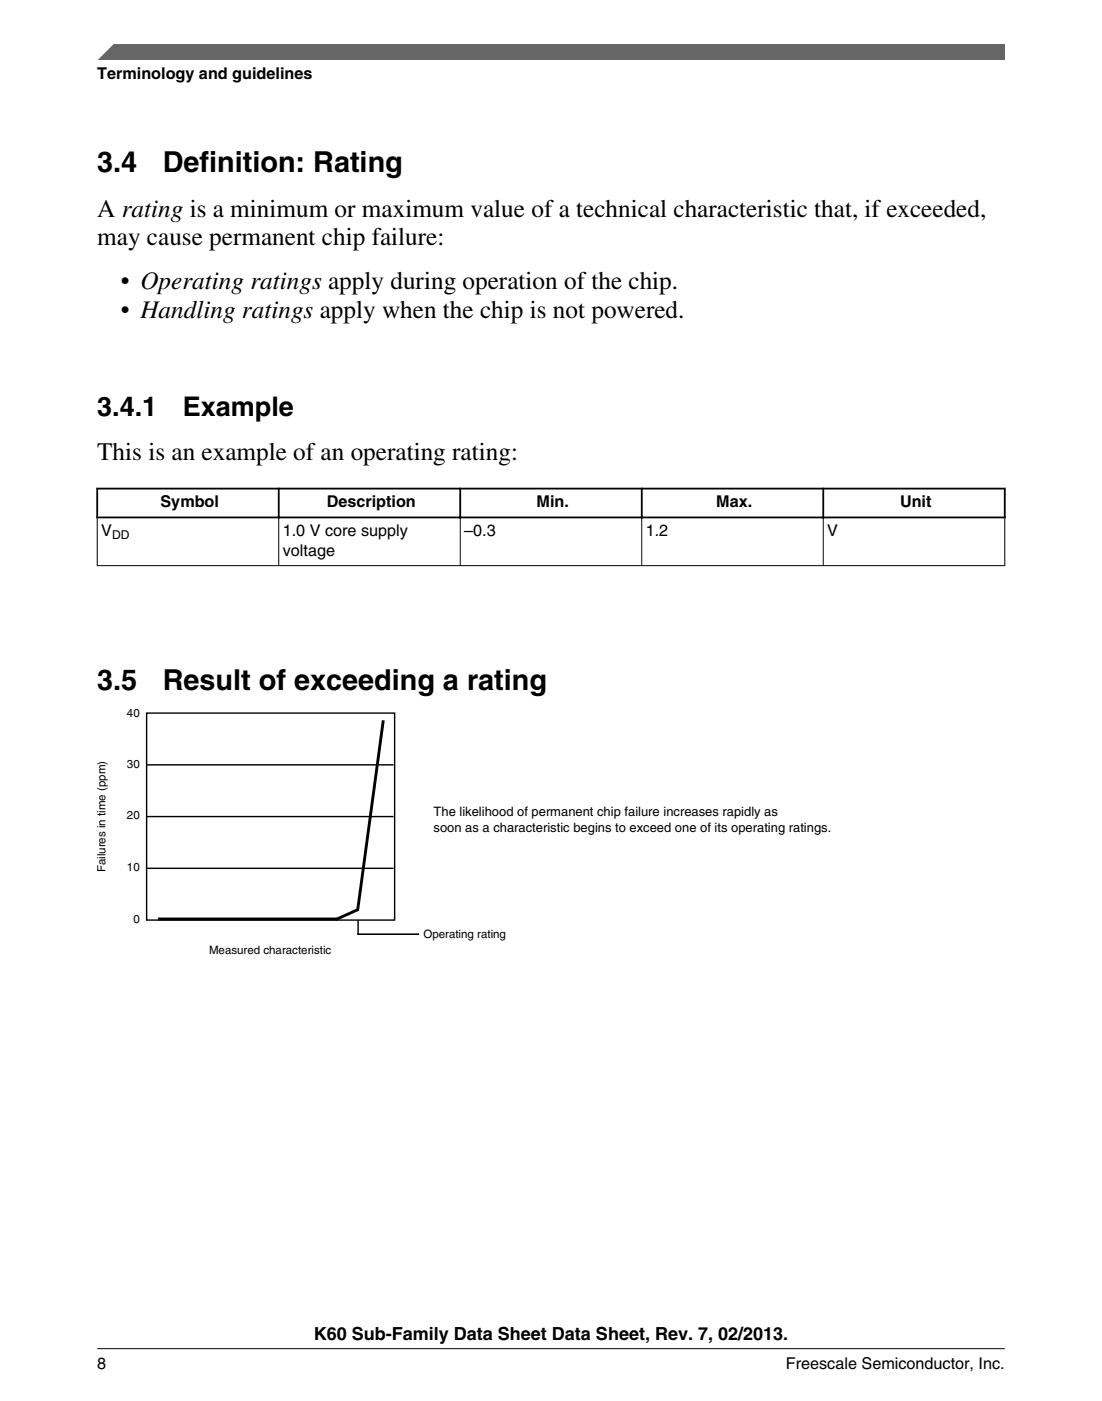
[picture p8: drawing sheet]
<svg xmlns="http://www.w3.org/2000/svg" width="216mm" height="274mm" viewBox="0 0 216 274" stroke-linecap="round" stroke-linejoin="round" font-family="sans-serif">
<defs><g id="words">
<g font-size="5.6">
<text x="19" y="33.7">3.4</text>
<text x="31.9" y="33.7">Definition: Rating</text>
<text x="19" y="135.1">3.5</text>
<text x="31.9" y="135.1">Result of exceeding a rating</text>
</g>
<g font-size="5.3">
<text x="19.1" y="81.4">3.4.1</text>
<text x="35.8" y="81.4">Example</text>
</g>
<g font-size="4.9">
<text x="19.1" y="42.4">A rating is a minimum or maximum value of a technical characteristic that, if exceeded,</text>
<text x="19.1" y="48.1">may cause permanent chip failure:</text>
<text x="23.7" y="56.7">• Operating ratings apply during operation of the chip.</text>
<text x="23.7" y="62.3">• Handling ratings apply when the chip is not powered.</text>
<text x="19.1" y="90">This is an example of an operating rating:</text>
</g>
<text font-size="3.5" x="61.5" y="262.3">K60 Sub-Family Data Sheet Data Sheet, Rev. 7, 02/2013.</text>
<g font-size="3.2">
<text x="19" y="15.5">Terminology and guidelines</text>
<text x="31.4" y="99.3">Symbol</text>
<text x="64" y="99.3">Description</text>
<text x="105.1" y="99.3">Min.</text>
<text x="140.3" y="99.3">Max.</text>
<text x="176.3" y="99.3">Unit</text>
<text x="19.8" y="105">V</text>
<text x="55.4" y="105">1.0 V core supply</text>
<text x="91" y="105">–0.3</text>
<text x="126.5" y="105">1.2</text>
<text x="162.1" y="105">V</text>
<text x="55.4" y="108.8">voltage</text>
<text x="19.1" y="268">8</text>
<text x="154" y="268">Freescale Semiconductor, Inc.</text>
</g>
<g font-size="2.5">
<text x="84.9" y="159.7">The likelihood of permanent chip failure increases rapidly as</text>
<text x="84.9" y="162.9">soon as a characteristic begins to exceed one of its operating ratings.</text>
</g>
<text font-size="2.4" x="22" y="105.6">DD</text>
<g font-size="2.3">
<text x="24.9" y="140.3">40</text>
<text x="24.9" y="150.4">30</text>
<text x="24.9" y="160.5">20</text>
<text x="20.7" y="170.8" transform="rotate(-90 20.7 170.8)">Failures in time (ppm)</text>
<text x="24.9" y="170.6">10</text>
<text x="26.1" y="180.7">0</text>
<text x="83" y="183.7">Operating rating</text>
<text x="41" y="186.8">Measured characteristic</text>
</g>
</g></defs>
<path d="M18.9 95.7h178.1M19 95.5v6M54.6 95.5v6M90.2 95.5v6M125.7 95.5v6M161.3 95.5v6M196.8 95.5v6M18.9 101.3h178.1" fill="none" stroke="#000" stroke-width=".35"/>
<path d="M19 110.8h177.9M19 101.5v9.3M54.6 101.1v9.7M90.2 101.1v9.7M125.7 101.1v9.7M161.3 101.1v9.7M196.8 101.5v9.3" fill="none" stroke="#000" stroke-width=".2"/>
<path d="M28.7 139.6h48.6v40.6h-48.6z" fill="none" stroke="#000" stroke-width=".27"/>
<path d="M28.7 149.8h48.4M28.7 159.9h48.4M28.7 170h48.4M70.2 180.1v3" fill="none" stroke="#000" stroke-width=".28"/>
<path d="M70 182.9h12.1" fill="none" stroke="#000" stroke-width=".31"/>
<path d="M75.1 141l-5 37.3M30.9 179.9h35.1M70.1 178.1l-4.3 1.9" fill="none" stroke="#000" stroke-width=".56"/>
<path d="M19 11.7l5.7-3.1 172.2 .1v3z" fill="#666"/>
<path d="M22.5 8.6l-3.1 3.1" fill="none" stroke="#666" stroke-width=".28"/>
<path d="M19 264.1h177.8" fill="none" stroke="#000" stroke-width=".2"/>
<use href="#words"/>
</svg>
